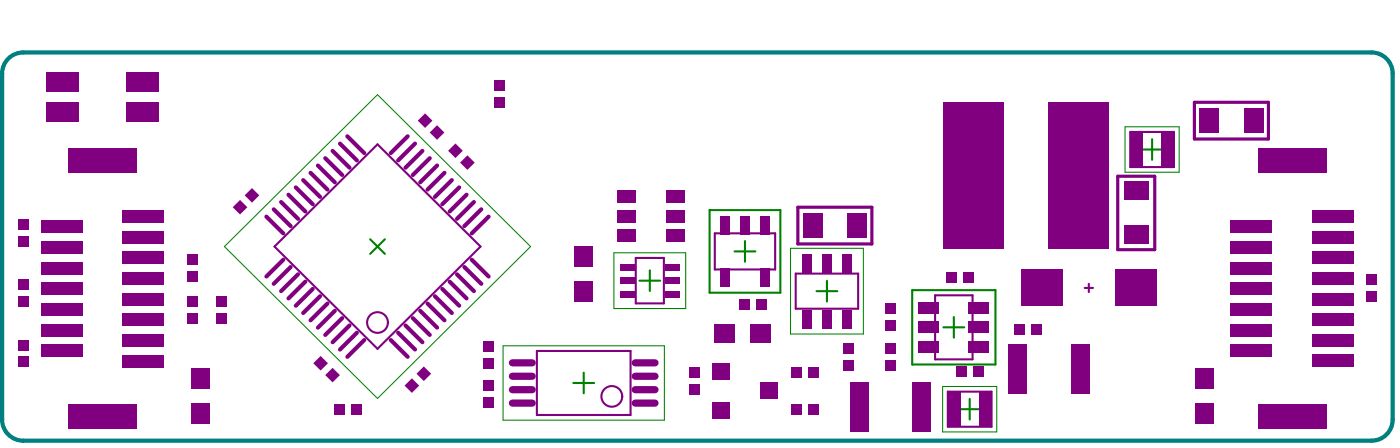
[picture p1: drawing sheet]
<svg xmlns="http://www.w3.org/2000/svg" width="111mm" height="36mm" viewBox="0 0 111 36" stroke-linecap="round" stroke-linejoin="round" font-family="sans-serif">
<g fill="none" stroke="#008000" stroke-width=".17">
<path d="M29.5 19l1.1 1.2M30.6 19l-1.1 1.2M56.5 16.7h5.6v6.6h-5.6zM58.5 20h1.6M59.3 19.2v1.6M90.9 11.9h1.7M91.7 11.1v1.6M45.7 30.5h1.6M46.5 29.6v1.7M50.9 22.3h1.7M51.7 21.5v1.6M65 23.2h1.7"/>
<path d="M65.8 22.3v1.7M72.6 23.1h6.7v5.9h-6.7zM75.1 26h1.7M76 25.2v1.7M76.4 32.5h1.6M77.2 31.7v1.7"/>
</g>
<path d="M17.9 19.6l12.2-12.1 12.1 12.1-12.1 12.1zM62.9 19.7h5.8v6.9h-5.8zM89.6 10.1h4.3v3.6h-4.3zM40.1 27.5h12.8v5.9h-12.8zM48.9 20.1h5.7v4.4h-5.7zM75.1 30.7h4.3v3.7h-4.3z" fill="none" stroke="#008000" stroke-width=".08"/>
<g fill="none" stroke="#800080" stroke-width=".17">
<path d="M21.9 19.6l8.2-8.1 8.2 8.1-8.2 8.1zM56.9 18.6h4.8v2.8h-4.8zM90 10.5h3.5v2.8h-3.5zM42.8 27.9h7.4v5.1h-7.4zM50.6 20.5h2.3v3.6h-2.3zM63.4 21.8h4.9v2.8h-4.9zM74.5 23.5h2.9v5.1h-2.9zM75.5 31.1h3.5v2.8h-3.5zM86.4 22.9h.6M86.7 22.6v.6"/>
<circle cx="30.1" cy="25.7" r=".83"/>
<circle cx="48.7" cy="31.5" r=".83"/>
</g>
<path d="M.7 4.7l.7-.5h.5h107.3a1.68 1.68 0 0 1 1.7 1.6v27.6a1.68 1.68 0 0 1-1.7 1.6h-107.3a1.68 1.68 0 0 1-1.7-1.6v-27.6v-.4z" fill="none" stroke="#008080" stroke-width=".34"/>
<path d="M63.5 16.5h5.9v2.9h-5.9zM89 14h2.9v5.9h-2.9zM95.1 8.1h5.9v3h-5.9z" fill="none" stroke="#800080" stroke-width=".25"/>
<g fill="#800080">
<path d="M1.4 28.4h.9v.8h-.9z" fill-rule="evenodd"/>
<path d="M1.4 22.2h.9v.9h-.9z" fill-rule="evenodd"/>
<path d="M1.4 18.8h.9v.8h-.9z" fill-rule="evenodd"/>
<path d="M1.4 17.4h.9v.9h-.9z" fill-rule="evenodd"/>
<path d="M14.9 24.9h.8v.8h-.8z" fill-rule="evenodd"/>
<path d="M14.9 21.6h.8v.8h-.8z" fill-rule="evenodd"/>
<path d="M19.5 15.5l.6-.5 .5 .5-.5 .6z" fill-rule="evenodd"/>
</g>
<path d="M23.7 21.8l-1.3 1.4" fill="none" stroke="#800080" stroke-width=".33"/>
<g fill="#800080">
<path d="M26.6 32.1h.8v.9h-.8z" fill-rule="evenodd"/>
<path d="M24.9 28.9l.6-.6 .6 .6-.6 .6z" fill-rule="evenodd"/>
</g>
<path d="M26.7 24.7l-1.4 1.4" fill="none" stroke="#800080" stroke-width=".33"/>
<g fill="#800080">
<path d="M33.3 9.6l.5-.6 .6 .6-.6 .6z" fill-rule="evenodd"/>
<path d="M35.7 12l.6-.6 .6 .6-.6 .6z" fill-rule="evenodd"/>
<path d="M36.6 12.9l.6-.5 .6 .5-.6 .6z" fill-rule="evenodd"/>
<path d="M38.5 31.6h.8v.8h-.8z" fill-rule="evenodd"/>
<path d="M38.5 28.5h.8v.8h-.8z" fill-rule="evenodd"/>
<path d="M39.3 7.7h.9v.8h-.9z" fill-rule="evenodd"/>
<path d="M49.4 21h1.1v.5h-1.1z" fill-rule="evenodd"/>
<path d="M49.4 22.1h1.1v.5h-1.1z" fill-rule="evenodd"/>
<path d="M49.1 18.3h1.5v1h-1.5z" fill-rule="evenodd"/>
<path d="M49.1 15.2h1.5v.9h-1.5z" fill-rule="evenodd"/>
<path d="M52.9 22.1h1.2v.5h-1.2z" fill-rule="evenodd"/>
<path d="M52.9 21h1.2v.5h-1.2z" fill-rule="evenodd"/>
<path d="M53.1 18.3h1.5v1h-1.5z" fill-rule="evenodd"/>
<path d="M53.1 15.2h1.5v.9h-1.5z" fill-rule="evenodd"/>
<path d="M60.5 21.3h.8v1.5h-.8z" fill-rule="evenodd"/>
<path d="M63 32.1h.9v.9h-.9z" fill-rule="evenodd"/>
<path d="M63 29.2h.9v.8h-.9z" fill-rule="evenodd"/>
<path d="M63.9 24.6h.7v1.5h-.7z" fill-rule="evenodd"/>
<path d="M67.1 27.3h.8v.9h-.8z" fill-rule="evenodd"/>
<path d="M67.1 28.7h.8v.8h-.8z" fill-rule="evenodd"/>
<path d="M65.5 24.6h.7v1.5h-.7z" fill-rule="evenodd"/>
<path d="M67 24.6h.8v1.5h-.8z" fill-rule="evenodd"/>
<path d="M70.5 28.6h.8v.8h-.8z" fill-rule="evenodd"/>
<path d="M70.5 27.3h.8v.8h-.8z" fill-rule="evenodd"/>
<path d="M70.5 25.5h.8v.8h-.8z" fill-rule="evenodd"/>
<path d="M70.5 24.1h.8v.8h-.8z" fill-rule="evenodd"/>
<path d="M73.1 25.6h1.7v.9h-1.7z" fill-rule="evenodd"/>
<path d="M76.2 29.2h.8v.8h-.8z" fill-rule="evenodd"/>
<path d="M76.7 21.7h.8v.8h-.8z" fill-rule="evenodd"/>
<path d="M75.3 21.7h.9v.8h-.9z" fill-rule="evenodd"/>
<path d="M80.8 25.8h.8v.9h-.8z" fill-rule="evenodd"/>
<path d="M82.1 25.8h.9v.9h-.9z" fill-rule="evenodd"/>
<path d="M89.5 17.9h1.9v1.5h-1.9z" fill-rule="evenodd"/>
<path d="M89.5 14.4h1.9v1.5h-1.9z" fill-rule="evenodd"/>
<path d="M1.4 27h.9v.9h-.9z" fill-rule="evenodd"/>
<path d="M1.4 23.6h.9v.8h-.9z" fill-rule="evenodd"/>
<path d="M15.2 29.3h1.5v1.6h-1.5z" fill-rule="evenodd"/>
<path d="M15.2 32.1h1.5v1.6h-1.5z" fill-rule="evenodd"/>
<path d="M14.9 23.6h.8v.8h-.8z" fill-rule="evenodd"/>
<path d="M14.9 20.2h.8v.9h-.8z" fill-rule="evenodd"/>
<path d="M18.5 16.5l.6-.6 .6 .6-.6 .6z" fill-rule="evenodd"/>
</g>
<path d="M22.4 16.1l1.3 1.3" fill="none" stroke="#800080" stroke-width=".33"/>
<path d="M25.9 29.8l.6-.5 .6 .5-.6 .6z" fill-rule="evenodd" fill="#800080"/>
<path d="M25.3 13.2l1.4 1.3M25.9 12.6l1.3 1.3M27.2 25.3l-1.3 1.3" fill="none" stroke="#800080" stroke-width=".33"/>
<g fill="#800080">
<path d="M33.2 29.7l.5-.6 .6 .6-.6 .6z" fill-rule="evenodd"/>
<path d="M32.2 30.7l.6-.6 .6 .6-.6 .5z" fill-rule="evenodd"/>
</g>
<path d="M33.6 12l-1.3 1.3M37.2 15.5l-1.4 1.3M32.3 25.9l1.3 1.3" fill="none" stroke="#800080" stroke-width=".33"/>
<g fill="#800080">
<path d="M38.5 27.1h.8v.8h-.8z" fill-rule="evenodd"/>
<path d="M38.5 30.3h.8v.8h-.8z" fill-rule="evenodd"/>
<path d="M39.3 6.4h.9v.8h-.9z" fill-rule="evenodd"/>
<path d="M45.7 19.5h1.5v1.7h-1.5z" fill-rule="evenodd"/>
<path d="M49.4 23.1h1.1v.5h-1.1z" fill-rule="evenodd"/>
<path d="M49.1 16.7h1.5v1h-1.5z" fill-rule="evenodd"/>
<path d="M52.9 23.1h1.2v.5h-1.2z" fill-rule="evenodd"/>
<path d="M53.1 16.7h1.5v1h-1.5z" fill-rule="evenodd"/>
<path d="M60.3 23.8h.8v.8h-.8z" fill-rule="evenodd"/>
<path d="M58.9 23.8h.8v.8h-.8z" fill-rule="evenodd"/>
<path d="M59.7 25.8h1.6v1.4h-1.6z" fill-rule="evenodd"/>
<path d="M58.9 17.2h.8v1.5h-.8z" fill-rule="evenodd"/>
<path d="M60.5 17.2h.8v1.5h-.8z" fill-rule="evenodd"/>
<path d="M63.9 20.2h.7v1.5h-.7z" fill-rule="evenodd"/>
<path d="M67 20.2h.8v1.5h-.8z" fill-rule="evenodd"/>
<path d="M65.5 20.2h.7v1.5h-.7z" fill-rule="evenodd"/>
<path d="M72.6 30.4h1.5v3.9h-1.5z" fill-rule="evenodd"/>
<path d="M73.1 27.1h1.7v.9h-1.7z" fill-rule="evenodd"/>
<path d="M73.1 24h1.7v.9h-1.7z" fill-rule="evenodd"/>
<path d="M75.5 31.2h1v2.7h-1z" fill-rule="evenodd"/>
<path d="M90 10.5h1v2.8h-1z" fill-rule="evenodd"/>
<path d="M92.5 10.5h1v2.8h-1z" fill-rule="evenodd"/>
</g>
<path d="M35.8 22.4l1.4 1.3" fill="none" stroke="#800080" stroke-width=".33"/>
<g fill="#800080">
<path d="M45.7 22.3h1.5v1.7h-1.5z" fill-rule="evenodd"/>
<path d="M99.1 8.6h1.5v2h-1.5z" fill-rule="evenodd"/>
<path d="M9.8 28.2h3.3v1h-3.3z" fill-rule="evenodd"/>
<path d="M3.3 27.4h3.3v1h-3.3z" fill-rule="evenodd"/>
<path d="M3.3 24.1h3.3v1h-3.3z" fill-rule="evenodd"/>
<path d="M9.8 24.9h3.3v1h-3.3z" fill-rule="evenodd"/>
<path d="M3.3 25.8h3.3v.9h-3.3z" fill-rule="evenodd"/>
<path d="M3.3 20.8h3.3v1h-3.3z" fill-rule="evenodd"/>
<path d="M9.8 21.6h3.3v1h-3.3z" fill-rule="evenodd"/>
<path d="M3.3 22.5h3.3v1h-3.3z" fill-rule="evenodd"/>
<path d="M3.3 17.5h3.3v1h-3.3z" fill-rule="evenodd"/>
<path d="M9.8 18.4h3.3v.9h-3.3z" fill-rule="evenodd"/>
<path d="M3.3 19.2h3.3v1h-3.3z" fill-rule="evenodd"/>
<path d="M3.7 8.1h2.6v1.6h-2.6z" fill-rule="evenodd"/>
<path d="M10.1 8.1h2.5v1.6h-2.5z" fill-rule="evenodd"/>
<path d="M28 32.1h.8v.9h-.8z" fill-rule="evenodd"/>
<path d="M17.2 24.9h.9v.8h-.9z" fill-rule="evenodd"/>
</g>
<path d="M23.6 14.9l1.3 1.3M27.1 11.4l1.3 1.4M33 11.4l-1.3 1.4M36.6 14.9l-1.4 1.3M23.1 21.2l-1.3 1.4M33.5 24.7l1.3 1.4M36.4 21.8l1.3 1.4M37 21.2l1.3 1.4" fill="none" stroke="#800080" stroke-width=".33"/>
<path d="M40.8 32.1h1.6M40.8 28.9h1.6M50.6 32.1h1.6" fill="none" stroke="#800080" stroke-width=".58"/>
<path d="M54.9 29.2h.8v.8h-.8z" fill-rule="evenodd" fill="#800080"/>
<path d="M50.6 28.9h1.6" fill="none" stroke="#800080" stroke-width=".58"/>
<g fill="#800080">
<path d="M64.4 32.1h.8v.9h-.8z" fill-rule="evenodd"/>
<path d="M64.4 29.2h.8v.8h-.8z" fill-rule="evenodd"/>
<path d="M57.4 21.3h.7v1.5h-.7z" fill-rule="evenodd"/>
<path d="M77.5 29.2h.8v.8h-.8z" fill-rule="evenodd"/>
<path d="M77.1 25.6h1.7v.9h-1.7z" fill-rule="evenodd"/>
<path d="M104.5 28.2h3.3v1h-3.3z" fill-rule="evenodd"/>
<path d="M98 27.4h3.3v1h-3.3z" fill-rule="evenodd"/>
<path d="M98 24.1h3.3v1h-3.3z" fill-rule="evenodd"/>
<path d="M104.5 24.9h3.3v1h-3.3z" fill-rule="evenodd"/>
<path d="M98 25.8h3.3v.9h-3.3z" fill-rule="evenodd"/>
<path d="M108.8 21.8h.8v.8h-.8z" fill-rule="evenodd"/>
<path d="M98 20.8h3.3v1h-3.3z" fill-rule="evenodd"/>
<path d="M104.5 21.6h3.3v1h-3.3z" fill-rule="evenodd"/>
<path d="M98 22.5h3.3v1h-3.3z" fill-rule="evenodd"/>
<path d="M98 17.5h3.3v1h-3.3z" fill-rule="evenodd"/>
<path d="M104.5 18.4h3.3v.9h-3.3z" fill-rule="evenodd"/>
<path d="M98 19.2h3.3v1h-3.3z" fill-rule="evenodd"/>
<path d="M9.8 23.3h3.3v1h-3.3z" fill-rule="evenodd"/>
<path d="M5.4 32.2h5.5v1.9h-5.5z" fill-rule="evenodd"/>
<path d="M9.8 26.6h3.3v1h-3.3z" fill-rule="evenodd"/>
<path d="M9.8 16.7h3.3v1h-3.3z" fill-rule="evenodd"/>
<path d="M9.8 20h3.3v1h-3.3z" fill-rule="evenodd"/>
<path d="M5.4 11.8h5.5v1.9h-5.5z" fill-rule="evenodd"/>
<path d="M3.7 5.7h2.6v1.6h-2.6z" fill-rule="evenodd"/>
<path d="M10.1 5.7h2.5v1.6h-2.5z" fill-rule="evenodd"/>
<path d="M17.2 23.6h.9v.8h-.9z" fill-rule="evenodd"/>
</g>
<g fill="none" stroke="#800080" stroke-width=".33">
<path d="M21.2 17.2l1.4 1.4M21.8 16.6l1.3 1.4M23 15.5l1.3 1.3M24.1 14.3l1.4 1.4M24.7 13.7l1.4 1.4M26.5 12l1.3 1.3M27.7 10.8l1.3 1.4M24.9 23l-1.3 1.3M25.5 23.6l-1.4 1.3M26.1 24.1l-1.4 1.4M27.8 25.9l-1.3 1.3M28.4 26.5l-1.3 1.3"/>
<path d="M29 27l-1.3 1.4M31.1 27l1.4 1.4M31.7 26.5l1.3 1.3M32.9 25.3l1.3 1.3M34 24.1l1.4 1.4M34.6 23.6l1.4 1.3M35.2 23l1.4 1.3"/>
</g>
<path d="M40.8 29.9h1.6M40.8 31h1.6" fill="none" stroke="#800080" stroke-width=".58"/>
<path d="M34.2 10.5l.6-.5 .6 .5-.6 .6z" fill-rule="evenodd" fill="#800080"/>
<path d="M32.5 10.8l-1.4 1.4M34.2 12.6l-1.3 1.3M34.8 13.2l-1.3 1.3M35.4 13.7l-1.4 1.4M36 14.3l-1.4 1.4M37.7 16.1l-1.3 1.3M38.3 16.6l-1.3 1.4M38.9 17.2l-1.3 1.4" fill="none" stroke="#800080" stroke-width=".33"/>
<path d="M54.9 30.5h.8v.9h-.8z" fill-rule="evenodd" fill="#800080"/>
<path d="M50.6 29.9h1.6M50.6 31h1.6" fill="none" stroke="#800080" stroke-width=".58"/>
<g fill="#800080">
<path d="M67.7 30.4h1.5v3.9h-1.5z" fill-rule="evenodd"/>
<path d="M60.6 30.4h1.4v1.3h-1.4z" fill-rule="evenodd"/>
<path d="M56.9 25.8h1.6v1.4h-1.6z" fill-rule="evenodd"/>
<path d="M57.4 17.2h.7v1.5h-.7z" fill-rule="evenodd"/>
<path d="M67.5 17h1.5v1.9h-1.5z" fill-rule="evenodd"/>
<path d="M64 17h1.5v1.9h-1.5z" fill-rule="evenodd"/>
<path d="M78 31.2h1v2.7h-1z" fill-rule="evenodd"/>
<path d="M77.1 24h1.7v.9h-1.7z" fill-rule="evenodd"/>
<path d="M77.1 27.1h1.7v.9h-1.7z" fill-rule="evenodd"/>
<path d="M80.3 27.4h1.5v3.9h-1.5z" fill-rule="evenodd"/>
<path d="M95.2 32.1h1.5v1.6h-1.5z" fill-rule="evenodd"/>
<path d="M95.2 29.3h1.5v1.6h-1.5z" fill-rule="evenodd"/>
<path d="M85.3 27.4h1.5v3.9h-1.5z" fill-rule="evenodd"/>
<path d="M108.8 23.2h.8v.8h-.8z" fill-rule="evenodd"/>
<path d="M104.5 23.3h3.3v1h-3.3z" fill-rule="evenodd"/>
<path d="M100.2 32.2h5.4v1.9h-5.4z" fill-rule="evenodd"/>
<path d="M104.5 26.6h3.3v1h-3.3z" fill-rule="evenodd"/>
<path d="M104.5 16.7h3.3v1h-3.3z" fill-rule="evenodd"/>
<path d="M104.5 20h3.3v1h-3.3z" fill-rule="evenodd"/>
<path d="M100.2 11.8h5.4v1.9h-5.4z" fill-rule="evenodd"/>
</g>
<path d="M22.6 20.7l-1.4 1.3M24.3 22.4l-1.3 1.3M37.6 20.7l1.3 1.3" fill="none" stroke="#800080" stroke-width=".33"/>
<g fill="#800080">
<path d="M75.2 8.1h4.8v11.7h-4.8z" fill-rule="evenodd"/>
<path d="M88.8 21.5h3.3v2.8h-3.3z" fill-rule="evenodd"/>
<path d="M56.7 32h1.4v1.3h-1.4z" fill-rule="evenodd"/>
<path d="M56.7 28.9h1.4v1.3h-1.4z" fill-rule="evenodd"/>
<path d="M95.5 8.6h1.5v2h-1.5z" fill-rule="evenodd"/>
<path d="M83.4 8.1h4.8v11.7h-4.8z" fill-rule="evenodd"/>
<path d="M81.3 21.5h3.3v2.8h-3.3z" fill-rule="evenodd"/>
</g>
</svg>
